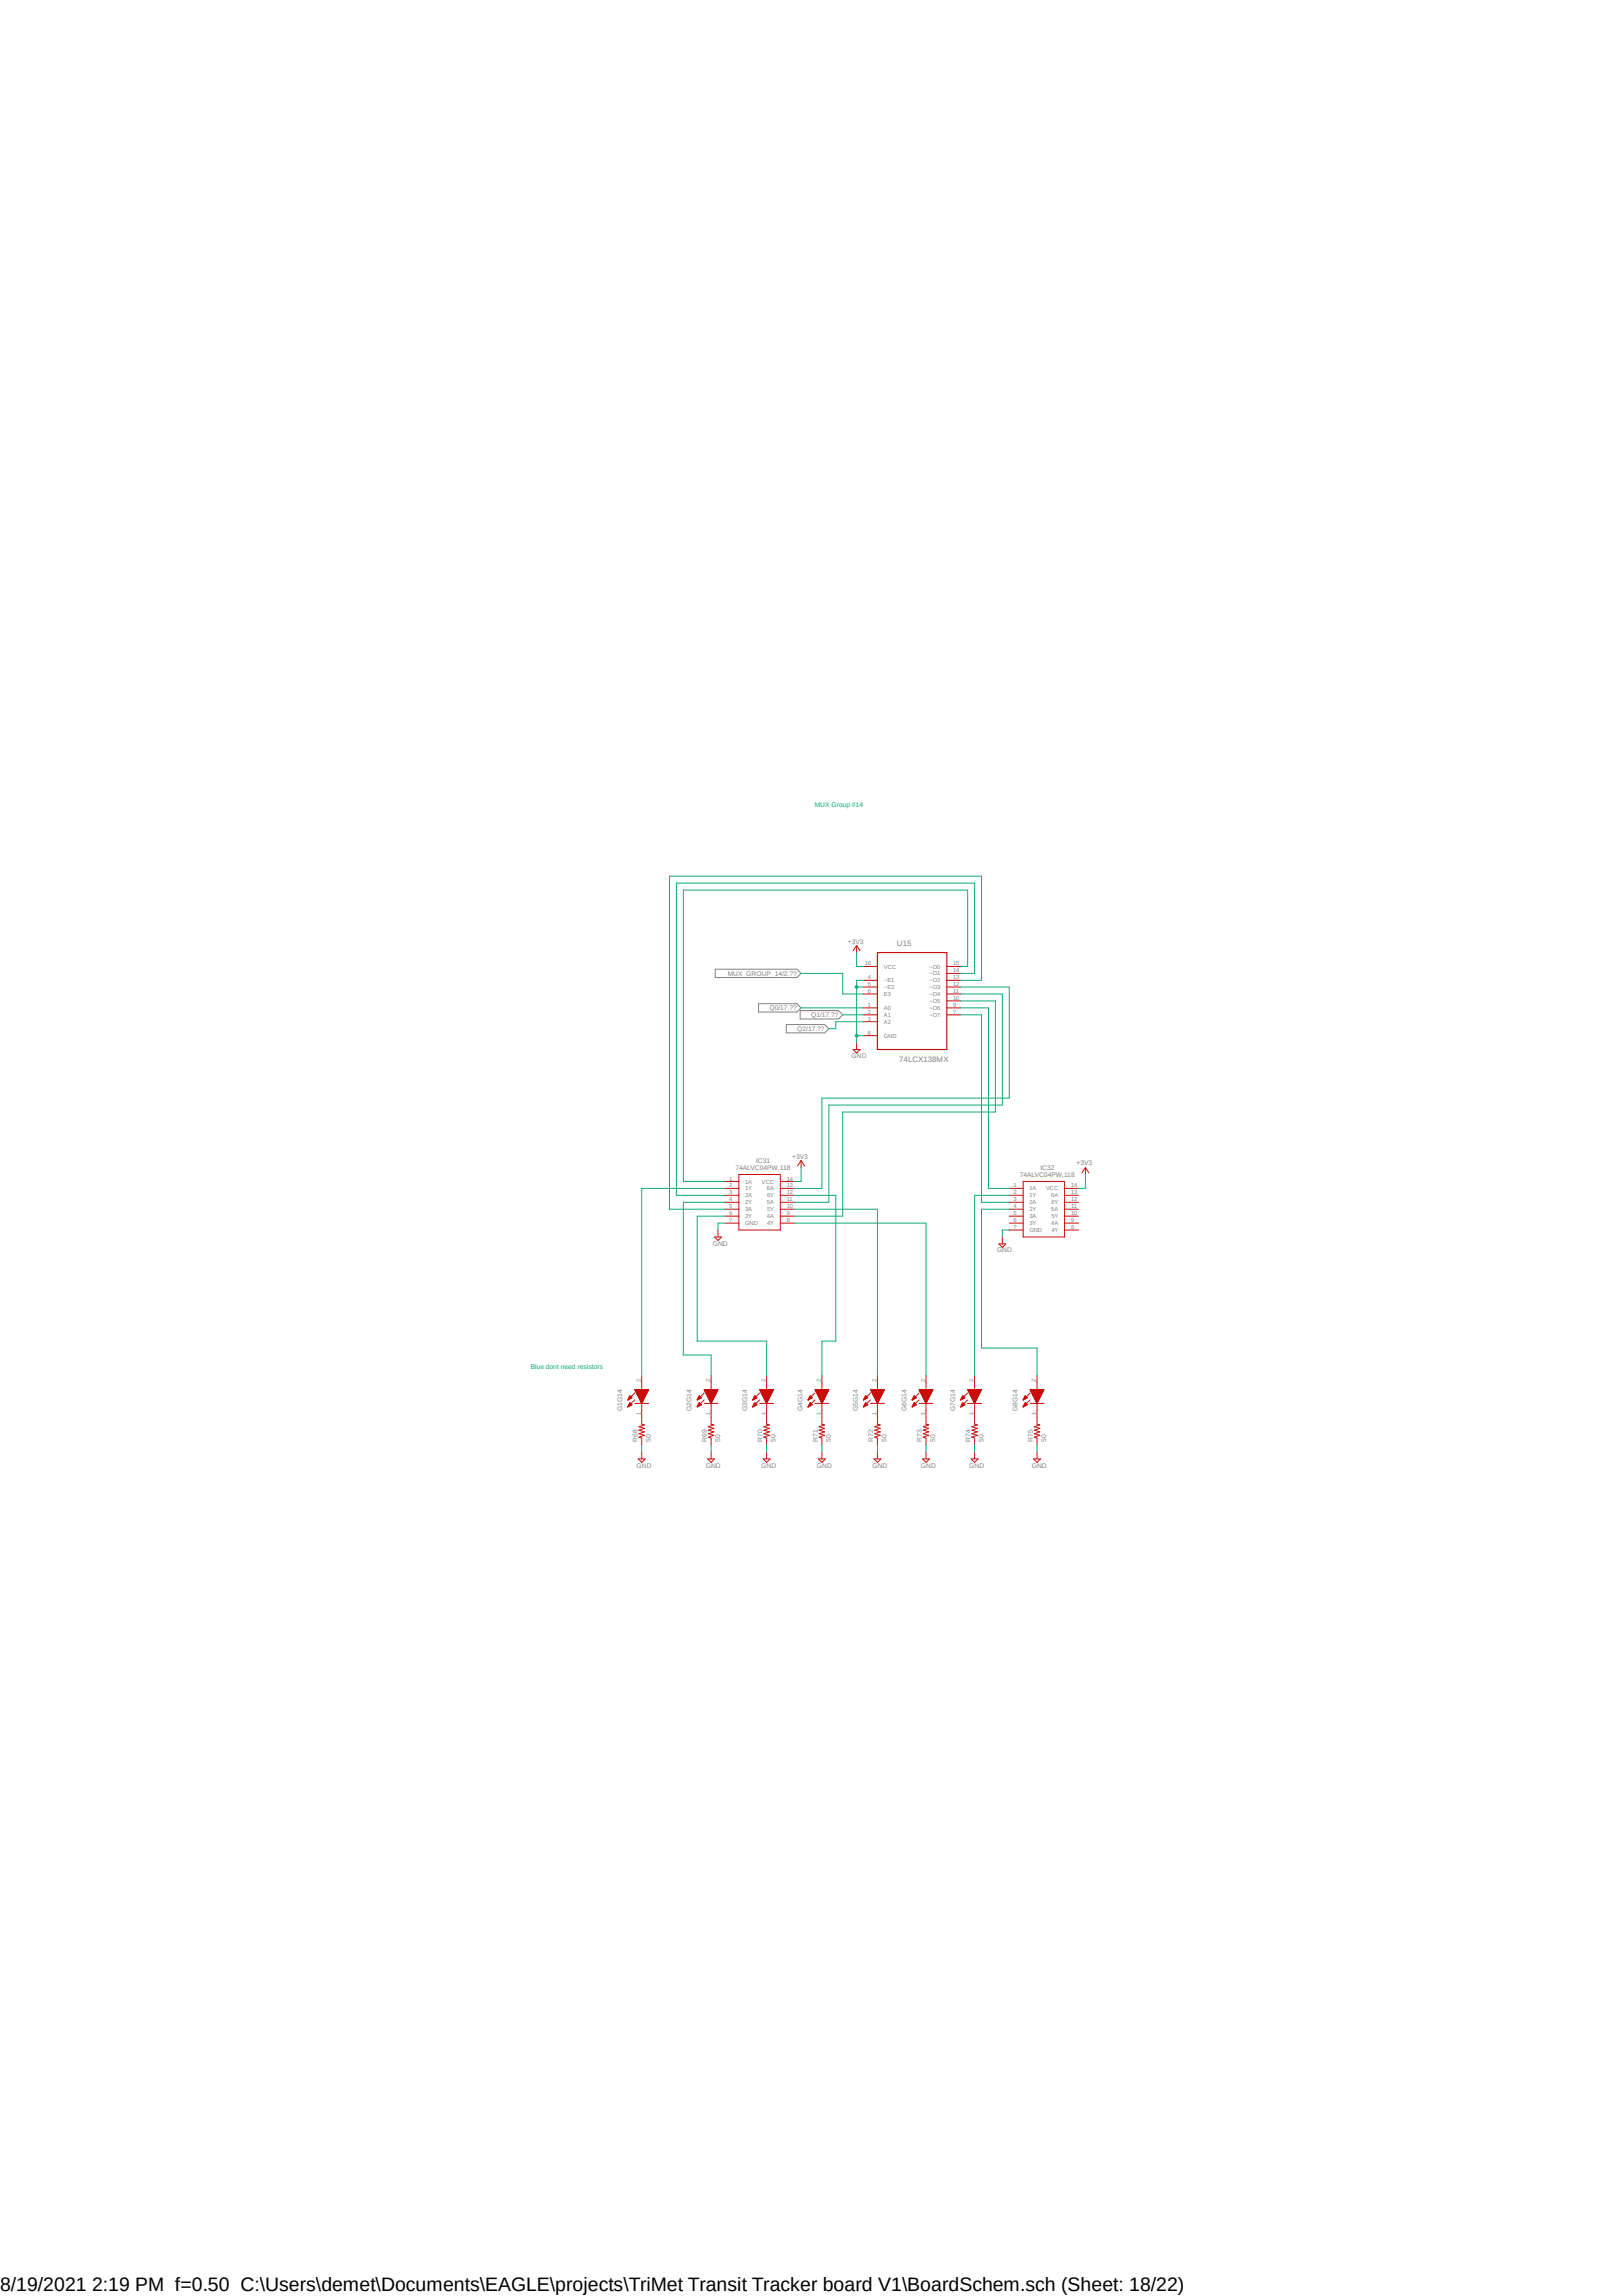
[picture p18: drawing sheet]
<svg xmlns="http://www.w3.org/2000/svg" width="297mm" height="420mm" viewBox="0 0 297 420" stroke-linecap="round" stroke-linejoin="round" font-family="sans-serif">
<defs><g id="words">
<text font-size="3.6" x="0" y="419.1">8/19/2021 2:19 PM f=0.50 C:\Users\demet\Documents\EAGLE\projects\TriMet Transit Tracker board V1\BoardSchem.sch (Sheet: 18/22)</text>
<g font-size="1.4" fill="#808080">
<text x="164.1" y="173">U15</text>
<text x="164.6" y="194.2">74LCX138MX</text>
</g>
<g font-size="1.2" fill="#0dab76">
<text x="149.1" y="147.6">MUX Group #14</text>
<text x="97.1" y="250.4">Blue dont need resistors</text>
</g>
<g font-size="1.2" fill="#808080">
<text x="155.2" y="172.6">+3V3</text>
<text x="133.2" y="178.5">MUX_GROUP_14/2.??</text>
<text x="140.8" y="184.8">Q0/17.??</text>
<text x="145.9" y="188.6">Q2/17.??</text>
<text x="148.4" y="186.1">Q1/17.??</text>
<text x="155.8" y="193.6">GND</text>
<text x="134.6" y="214">74ALVC04PW,118</text>
<text x="138.4" y="212.7">IC31</text>
<text x="145" y="211.9">+3V3</text>
<text x="186.6" y="215.3">74ALVC04PW,118</text>
<text x="190.4" y="214">IC32</text>
<text x="197" y="213.2">+3V3</text>
<text x="130.4" y="227.8">GND</text>
<text x="182.5" y="229.1">GND</text>
<text x="113.9" y="258.1" transform="rotate(-90 113.9 258.1)">G1G14</text>
<text x="116.7" y="263.7" transform="rotate(-90 116.7 263.7)">R68</text>
<text x="119.1" y="263.7" transform="rotate(-90 119.1 263.7)">50</text>
<text x="126.6" y="258.1" transform="rotate(-90 126.6 258.1)">G2G14</text>
<text x="129.4" y="263.7" transform="rotate(-90 129.4 263.7)">R69</text>
<text x="131.8" y="263.7" transform="rotate(-90 131.8 263.7)">50</text>
<text x="136.7" y="258.1" transform="rotate(-90 136.7 258.1)">G3G14</text>
<text x="139.5" y="263.7" transform="rotate(-90 139.5 263.7)">R70</text>
<text x="141.9" y="263.7" transform="rotate(-90 141.9 263.7)">50</text>
<text x="146.9" y="258.1" transform="rotate(-90 146.9 258.1)">G4G14</text>
<text x="149.7" y="263.7" transform="rotate(-90 149.7 263.7)">R71</text>
<text x="152.1" y="263.7" transform="rotate(-90 152.1 263.7)">50</text>
<text x="157" y="258.1" transform="rotate(-90 157 258.1)">G5G14</text>
<text x="159.8" y="263.7" transform="rotate(-90 159.8 263.7)">R72</text>
<text x="162.2" y="263.7" transform="rotate(-90 162.2 263.7)">50</text>
<text x="165.9" y="258.1" transform="rotate(-90 165.9 258.1)">G6G14</text>
<text x="168.7" y="263.7" transform="rotate(-90 168.7 263.7)">R73</text>
<text x="171.1" y="263.7" transform="rotate(-90 171.1 263.7)">50</text>
<text x="174.8" y="258.1" transform="rotate(-90 174.8 258.1)">G7G14</text>
<text x="177.6" y="263.7" transform="rotate(-90 177.6 263.7)">R74</text>
<text x="180" y="263.7" transform="rotate(-90 180 263.7)">50</text>
<text x="186.2" y="258.1" transform="rotate(-90 186.2 258.1)">G8G14</text>
<text x="189" y="263.7" transform="rotate(-90 189 263.7)">R75</text>
<text x="191.4" y="263.7" transform="rotate(-90 191.4 263.7)">50</text>
<text x="116.5" y="268.5">GND</text>
<text x="129.2" y="268.5">GND</text>
<text x="139.3" y="268.5">GND</text>
<text x="149.5" y="268.5">GND</text>
<text x="159.6" y="268.5">GND</text>
<text x="168.5" y="268.5">GND</text>
<text x="177.4" y="268.5">GND</text>
<text x="188.8" y="268.5">GND</text>
</g>
<g font-size="1.1" fill="#808080">
<text x="158.2" y="176.6">16</text>
<text x="158.8" y="179.1">4</text>
<text x="161.8" y="177.2">VCC</text>
<text x="161.8" y="179.7">~E1</text>
<text x="170.1" y="177.2">~O0</text>
<text x="170.1" y="178.4">~O1</text>
<text x="170.1" y="179.7">~O2</text>
<text x="174.4" y="176.6">15</text>
<text x="174.4" y="177.8">14</text>
<text x="174.4" y="179.1">13</text>
<text x="158.8" y="180.4">5</text>
<text x="158.8" y="181.7">6</text>
<text x="158.8" y="184.2">1</text>
<text x="158.8" y="185.5">2</text>
<text x="161.8" y="181">~E2</text>
<text x="161.8" y="182.2">E3</text>
<text x="161.8" y="184.7">A0</text>
<text x="170.1" y="181">~O3</text>
<text x="170.1" y="182.2">~O4</text>
<text x="170.1" y="183.5">~O5</text>
<text x="170.1" y="184.7">~O6</text>
<text x="174.4" y="180.4">12</text>
<text x="174.4" y="181.7">11</text>
<text x="174.4" y="182.9">10</text>
<text x="174.4" y="184.2">9</text>
<text x="174.4" y="185.5">7</text>
<text x="158.8" y="186.7">3</text>
<text x="158.8" y="189.3">8</text>
<text x="161.8" y="186">A1</text>
<text x="161.8" y="187.3">A2</text>
<text x="161.8" y="189.8">GND</text>
<text x="170.1" y="186">~O7</text>
<text x="133.4" y="215.9">1</text>
<text x="144" y="215.9">14</text>
<text x="133.4" y="217.2">2</text>
<text x="133.4" y="218.5">3</text>
<text x="133.4" y="219.8">4</text>
<text x="133.4" y="221">5</text>
<text x="136.4" y="216.5">1A</text>
<text x="136.4" y="217.8">1Y</text>
<text x="136.4" y="219">2A</text>
<text x="136.4" y="220.3">2Y</text>
<text x="136.4" y="221.6">3A</text>
<text x="139.4" y="216.5">VCC</text>
<text x="140.3" y="217.8">6A</text>
<text x="140.3" y="220.3">5A</text>
<text x="140.4" y="219">6Y</text>
<text x="140.4" y="221.6">5Y</text>
<text x="144" y="217.2">13</text>
<text x="144" y="218.5">12</text>
<text x="144" y="219.8">11</text>
<text x="144" y="221">10</text>
<text x="185.5" y="217.2">1</text>
<text x="185.5" y="218.5">2</text>
<text x="185.5" y="219.8">3</text>
<text x="185.5" y="221">4</text>
<text x="188.4" y="217.8">1A</text>
<text x="188.4" y="219">1Y</text>
<text x="188.4" y="220.3">2A</text>
<text x="188.4" y="221.6">2Y</text>
<text x="191.4" y="217.8">VCC</text>
<text x="192.4" y="219">6A</text>
<text x="192.4" y="221.6">5A</text>
<text x="192.4" y="220.3">6Y</text>
<text x="196" y="217.2">14</text>
<text x="196" y="218.5">13</text>
<text x="196" y="219.8">12</text>
<text x="196" y="221">11</text>
<text x="133.4" y="222.3">6</text>
<text x="133.4" y="223.6">7</text>
<text x="136.4" y="222.8">3Y</text>
<text x="136.4" y="224.1">GND</text>
<text x="140.3" y="222.8">4A</text>
<text x="140.4" y="224.1">4Y</text>
<text x="144" y="222.3">9</text>
<text x="144" y="223.6">8</text>
<text x="185.5" y="222.3">5</text>
<text x="185.5" y="223.6">6</text>
<text x="185.5" y="224.8">7</text>
<text x="188.4" y="222.8">3A</text>
<text x="188.4" y="224.1">3Y</text>
<text x="188.4" y="225.4">GND</text>
<text x="192.4" y="224.1">4A</text>
<text x="192.4" y="222.8">5Y</text>
<text x="192.4" y="225.4">4Y</text>
<text x="196" y="222.3">10</text>
<text x="196" y="223.6">9</text>
<text x="196" y="224.8">8</text>
<text x="117.3" y="252.7" transform="rotate(-90 117.3 252.7)">2</text>
<text x="130" y="252.7" transform="rotate(-90 130 252.7)">2</text>
<text x="140.1" y="252.7" transform="rotate(-90 140.1 252.7)">2</text>
<text x="150.2" y="252.7" transform="rotate(-90 150.2 252.7)">2</text>
<text x="160.4" y="252.7" transform="rotate(-90 160.4 252.7)">2</text>
<text x="169.3" y="252.7" transform="rotate(-90 169.3 252.7)">2</text>
<text x="178.2" y="252.7" transform="rotate(-90 178.2 252.7)">2</text>
<text x="189.6" y="252.7" transform="rotate(-90 189.6 252.7)">2</text>
<text x="117.3" y="258.8" transform="rotate(-90 117.3 258.8)">1</text>
<text x="130" y="258.8" transform="rotate(-90 130 258.8)">1</text>
<text x="140.1" y="258.8" transform="rotate(-90 140.1 258.8)">1</text>
<text x="150.2" y="258.8" transform="rotate(-90 150.2 258.8)">1</text>
<text x="160.4" y="258.8" transform="rotate(-90 160.4 258.8)">1</text>
<text x="169.3" y="258.8" transform="rotate(-90 169.3 258.8)">1</text>
<text x="178.2" y="258.8" transform="rotate(-90 178.2 258.8)">1</text>
<text x="189.6" y="258.8" transform="rotate(-90 189.6 258.8)">1</text>
</g>
</g></defs>
<path d="M96.8 146.3l103.4 122.5M200.2 146.3l-103.4 122.5" fill="none" stroke="#fff" stroke-width=".18"/>
<path d="M130.9 177.3h14.9l.8 .8-.8 .7h-14.9zM138.8 183.6h7l.8 .8-.8 .7h-7zM143.9 187.4h7l.8 .8-.8 .7h-7zM146.4 184.9h7.1l.7 .7-.7 .8h-7.1z" fill="none" stroke="#808080" stroke-width=".18"/>
<path d="M160.6 174.2h12.7v17.8h-12.7z" fill="none" stroke="#c90d0c" stroke-width=".21"/>
<g fill="none" stroke="#c90d0c" stroke-width=".18">
<path d="M156.8 173l.6 .9M156.8 173l-.7 .9M156.8 173v1.2M158 176.8h2.6M158 179.3h2.6M173.3 176.8h2.5M173.3 179.3h2.5M173.3 178.1h2.5M156.1 192h1.3l-.6 .6zM156.8 190.7v1.3M158 180.6h2.6M158 181.8h2.6"/>
<path d="M158 184.4h2.6M158 185.6h2.6M158 186.9h2.6M158 189.4h2.6M173.3 180.6h2.5M173.3 181.8h2.5M173.3 184.4h2.5M173.3 185.6h2.5M173.3 183.1h2.5M132.7 216.1h2.5M132.7 217.4h2.5M132.7 218.7h2.5"/>
<path d="M132.7 219.9h2.5M135.2 214.8h7.6v10.2h-7.6zM142.8 216.1h2.5M142.8 217.4h2.5M142.8 218.7h2.5M142.8 219.9h2.5M146.6 212.3l.6 1M146.6 212.3l-.6 1M146.6 212.3v1.3M184.7 217.4h2.5M184.7 218.7h2.5M184.7 219.9h2.5"/>
<path d="M187.2 216.1h7.6v10.2h-7.6zM194.8 217.4h2.6M194.8 218.7h2.6M194.8 219.9h2.6M198.6 213.6l.7 .9M198.6 213.6l-.6 .9M198.6 213.6v1.2M130.8 226.3h1.2l-.6 .6zM131.4 225v1.3M132.7 221.2h2.5M132.7 222.5h2.5M132.7 223.7h2.5"/>
<path d="M142.8 221.2h2.5M142.8 222.5h2.5M142.8 223.7h2.5M182.8 227.5h1.3l-.7 .7zM183.4 226.3v1.2M184.7 225h2.5M184.7 221.2h2.5M184.7 222.5h2.5M184.7 223.7h2.5M194.8 225h2.6M194.8 221.2h2.6M194.8 222.5h2.6"/>
<path d="M194.8 223.7h2.6M114.9 257.3v.1M114.9 256.1h.1M114.9 256h.1M114.9 257.3h.1M115 257.2h.1M115 257.2h.3M115 255.8h.4M115.1 255.8h.4M115.1 255.7h.6M115.1 255.7h.5M115.1 257h.6"/>
<path d="M115.1 256.9h.5M115.1 255.6h.4M115.1 256.8h.4M115.2 255.5h.2M115.2 256.8h.2M115.2 256.7h.2M115.2 256.7h.1M115.2 255.4h.2M115.2 255.4h.1M115.3 255.9h-.3M115.5 257l-.5 .1M115.7 257l-.4-.4-.4 .7"/>
<path d="M115.7 257l-.8 .3M115.7 255.7l-.4-.4-.4 .8M115.7 255.7l-.8 .4M116.2 256.7h2.5M116.2 256.1l-1.3 1.2M116.2 254.8l-1.3 1.3M116.2 254.2h2.5l-1.3 2.5zM116.2 254.3h2.4M116.2 254.3h2.5M116.2 254.4h2.4M116.3 254.4h2.3M116.3 254.6h2.2"/>
<path d="M116.3 254.5h2.2M116.4 254.6h2.1M116.4 254.7h2M116.5 254.9h1.9M116.5 254.9h1.8M116.6 255.1h1.6M116.6 255h1.7M116.7 255.2h1.5M116.7 255.3h1.4M116.7 255.3h1.5M116.8 255.4h1.3M116.8 255.6h1.2"/>
<path d="M116.8 255.5h1.2M116.9 255.7h1.1M116.9 255.7h1M117 255.8h.9M117 255.9h.9M117.1 256.1h.6M117.1 256h.7M117.1 256.2h.6M117.2 256.2h.5M117.2 256.3h.4M117.3 256.4h.3M117.3 256.5h.3"/>
<path d="M117.3 256.6h.2M117.3 256.5h.2M117.4 256.7h.1M117.4 251.6v2.6M117.4 256.7v3.8l.5 .1-1 .4 1 .3-1 .3 1 .3-1 .4 1 .3-1 .3 .5 .2v1.2M117.4 256.7l.1 .1M118.4 254.8h-1.9M127.6 257.3v.1M127.6 256.1h.1M127.6 256h.1M127.6 257.3h.1M127.6 257.2h.2"/>
<path d="M127.7 257.2h.3M127.7 255.8h.4M127.8 255.8h.4M127.8 255.7h.6M127.8 257h.6M127.8 255.7h.5M127.8 256.9h.5M127.8 255.6h.4M127.8 256.8h.4M127.9 256.7h.2M127.9 255.5h.2M127.9 255.4h.2"/>
<path d="M127.9 256.8h.2M127.9 256.7h.1M127.9 255.4h.1M128 255.9h-.4M128.2 257l-.5 .1M128.4 257l-.4-.4-.4 .7M128.4 257l-.8 .3M128.4 255.7l-.4-.4-.4 .8M128.4 255.7l-.8 .4M128.9 256.7h2.5M128.9 254.2h2.5l-1.3 2.5zM128.9 254.3h2.5"/>
<path d="M128.9 256.1l-1.3 1.2M128.9 254.8l-1.3 1.3M128.9 254.3h2.4M128.9 254.4h2.4M129 254.5h2.2M129 254.4h2.3M129 254.6h2.2M129.1 254.6h2M129.1 254.8h2M129.1 254.7h2M129.2 254.9h1.8M129.2 255h1.8"/>
<path d="M129.3 255.1h1.6M129.4 255.3h1.5M129.4 255.2h1.5M129.4 255.3h1.4M129.5 255.4h1.3M129.5 255.5h1.2M129.5 255.6h1.2M129.6 255.7h1M129.6 255.8h1M129.7 255.8h.9M129.7 255.9h.8M129.8 256h.7"/>
<path d="M129.8 256.1h.6M129.8 256.2h.6M129.9 256.3h.4M129.9 256.2h.5M130 256.4h.3M130 256.5h.2M130 256.5h.3M130 256.6h.2M130.1 256.7h.1M130.1 251.6v2.6M130.1 256.7v3.8l.5 .1-1 .4 1 .3-1 .3 1 .3-1 .4 1 .3-1 .3 .5 .2v1.2M130.1 256.7l.1 .1"/>
<path d="M137.8 256h.1M137.8 257.3h.1M137.8 257.3v.1M137.8 256.1h.1M137.8 257.2h.2M137.8 257.2h.3M137.9 255.8h.4M137.9 255.8h.5M137.9 255.7h.6M137.9 257h.6M138 255.7h.4M138 256.9h.4"/>
<path d="M138 255.6h.4M138 255.5h.3M138 256.8h.4M138 256.8h.3M138 256.7h.3M138 255.4h.3M138.1 256.7h.1M138.1 255.4h.1M138.1 255.9h-.3M138.4 257l-.5 .1M138.5 257l-.4-.4-.3 .7M138.5 257l-.7 .3"/>
<path d="M138.5 255.7l-.4-.4-.3 .8M138.5 255.7l-.7 .4M139 256.7h2.6M139 254.2h2.6l-1.3 2.5zM139 254.3h2.5M139 256.1l-1.2 1.2M139 254.8l-1.2 1.3M139.1 254.3h2.4M139.1 254.4h2.3M139.1 254.5h2.3M139.2 254.6h2.2M139.2 254.6h2.1"/>
<path d="M139.3 254.8h2M139.3 254.7h2M139.4 254.9h1.8M139.4 255h1.7M139.4 255.1h1.7M139.5 255.1h1.6M139.5 255.3h1.5M139.5 255.2h1.6M139.6 255.3h1.4M139.6 255.4h1.3M139.7 255.5h1.2M139.7 255.4h1.2"/>
<path d="M139.7 255.6h1.1M139.7 255.7h1.1M139.8 255.8h1M139.8 255.7h1M139.8 255.8h.9M139.9 255.9h.8M139.9 256h.7M140 256.1h.6M140 256.2h.5M140 256.3h.5M140.1 256.3h.4M140.1 256.4h.3"/>
<path d="M140.2 256.5h.2M140.2 256.6h.1M140.3 256.7h.1M140.3 251.6v2.6M140.3 256.7v3.8l.5 .1-1 .4 1 .3-1 .3 1 .3-1 .4 1 .3-1 .3 .5 .2v1.2M140.3 256.7v.1M147.9 257.3v.1M147.9 256.1h.1M147.9 256h.1M147.9 257.3h.1M148 257.2h.1M148 255.8h.4"/>
<path d="M148 257.2h.3M148 255.8h.5M148.1 255.7h.5M148.1 257h.5M148.1 255.6h.4M148.1 256.9h.5M148.1 256.8h.4M148.2 255.5h.3M148.2 256.8h.3M148.2 256.7h.2M148.2 255.4h.2M148.3 256.7h.1"/>
<path d="M148.3 255.9h-.3M148.3 255.4h.1M148.5 257l-.5 .1M148.6 257l-.3-.4-.4 .7M148.6 257l-.7 .3M148.6 255.7l-.3-.4-.4 .8M148.6 255.7l-.7 .4M149.1 256.7h2.6M149.1 254.2h2.6l-1.3 2.5zM149.1 256.1l-1.2 1.2M149.1 254.8l-1.2 1.3M149.2 254.3h2.5"/>
<path d="M149.2 254.3h2.4M149.3 254.4h2.3M149.3 254.5h2.3M149.4 254.6h2.1M149.4 254.7h2M149.4 254.8h2M149.5 254.9h1.8M149.6 255h1.7M149.6 255.1h1.7M149.6 255.2h1.6M149.6 255.1h1.6M149.7 255.3h1.5"/>
<path d="M149.7 255.3h1.4M149.8 255.4h1.2M149.8 255.4h1.3M149.8 255.5h1.2M149.9 255.6h1.1M149.9 255.7h1M149.9 255.7h1.1M149.9 255.8h1M150 255.8h.9M150.1 256h.7M150.1 256.1h.6M150.2 256.2h.5"/>
<path d="M150.2 256.3h.5M150.2 256.3h.4M150.3 256.5h.2M150.3 256.4h.3M150.4 256.6h.1M150.4 256.7h.1M150.4 251.6v2.6M150.4 256.7v3.8l.5 .1-1 .4 1 .3-1 .3 1 .3-1 .4 1 .3-1 .3 .5 .2v1.2M150.4 256.7l.1 .1M150.8 255.9h-.8M158 257.3l.1 .1M158 256.1h.1"/>
<path d="M158.1 256h.1M158.1 257.3h.1M158.1 257.2h.2M158.1 257.2h.3M158.2 255.8h.3M158.2 255.8h.5M158.2 255.7h.6M158.2 255.7h.5M158.2 257h.6M158.2 256.9h.5M158.3 255.6h.4M158.3 256.8h.4"/>
<path d="M158.3 255.5h.3M158.3 256.8h.3M158.4 256.7h.1M158.4 255.4h.1M158.4 255.9h-.3M158.7 257l-.5 .1M158.8 257l-.4-.4-.4 .7M158.8 257l-.8 .3M158.8 255.7l-.4-.4-.4 .8M158.8 255.7l-.8 .4M159.3 256.7h2.5M159.3 254.2h2.5l-1.2 2.5z"/>
<path d="M159.3 256.1l-1.3 1.2M159.3 254.8l-1.3 1.3M159.3 254.3h2.5M159.4 254.4h2.4M159.4 254.3h2.4M159.4 254.4h2.3M159.5 254.5h2.2M159.5 254.6h2.1M159.5 254.6h2.2M159.6 254.7h2M159.6 254.8h1.9M159.6 254.9h1.9"/>
<path d="M159.7 254.9h1.8M159.7 255h1.7M159.8 255.1h1.6M159.8 255.2h1.5M159.9 255.3h1.4M159.9 255.4h1.3M160 255.5h1.2M160 255.7h1.1M160 255.6h1.2M160.1 255.7h1M160.1 255.8h.9M160.1 255.9h.9"/>
<path d="M160.2 256h.7M160.3 256.2h.6M160.3 256.1h.6M160.3 256.2h.5M160.4 256.3h.4M160.4 256.4h.3M160.4 256.5h.3M160.5 256.5h.2M160.5 256.7h.1M160.5 256.6h.2M160.6 251.6v2.6M160.6 256.7v3.8l.5 .1-1 .4 1 .3-1 .3 1 .3-1 .4 1 .3-1 .3 .5 .2v1.2"/>
<path d="M160.6 256.7v.1M166.9 257.3l.1 .1M166.9 256.1h.1M167 256h.1M167 257.3h.1M167 257.2h.2M167 257.2h.3M167 255.8h.4M167.1 255.8h.5M167.1 255.7h.6M167.1 255.7h.5M167.1 257h.6"/>
<path d="M167.1 256.9h.5M167.2 255.6h.4M167.2 256.8h.4M167.2 255.5h.3M167.2 256.8h.3M167.3 256.7h.1M167.3 255.4h.1M167.3 255.9h-.3M167.6 257l-.6 .1M167.7 257l-.4-.4-.4 .7M167.7 257l-.8 .3M167.7 255.7l-.4-.4-.4 .8"/>
<path d="M167.7 255.7l-.8 .4M168.2 256.7h2.5M168.2 254.2h2.5l-1.2 2.5zM168.2 256.1l-1.3 1.2M168.2 254.8l-1.3 1.3M168.2 254.3h2.4M168.2 254.3h2.5M168.3 254.4h2.3M168.4 254.6h2.1M168.4 254.5h2.2M168.4 254.7h2.1M168.5 254.9h1.9"/>
<path d="M168.6 254.9h1.7M168.6 255.1h1.7M168.6 255h1.7M168.7 255.1h1.6M168.7 255.2h1.5M168.7 255.3h1.4M168.7 255.3h1.5M168.8 255.4h1.3M168.9 255.6h1.1M168.9 255.5h1.2M168.9 255.7h1.1M169 255.7h1"/>
<path d="M169 255.8h.9M169 255.9h.9M169.1 256.1h.7M169.1 256h.7M169.2 256.2h.6M169.2 256.2h.5M169.2 256.3h.4M169.2 256.3h.5M169.3 256.4h.3M169.3 256.5h.3M169.4 256.6h.1M169.4 256.5h.1"/>
<path d="M169.4 256.7h.1M169.5 251.6v2.6M169.5 256.7v3.8l.5 .1-1 .4 1 .3-1 .3 1 .3-1 .4 1 .3-1 .3 .5 .2v1.2M169.5 256.7v.1M170.4 254.8h-1.9M175.8 257.3l.1 .1M175.8 256.1h.1M175.9 256h.1M175.9 257.3h.1M175.9 257.2h.2M175.9 257.2h.3M175.9 255.8h.4"/>
<path d="M176 255.8h.4M176 255.7h.6M176 257h.6M176 255.7h.5M176 256.9h.5M176.1 255.6h.3M176.1 256.8h.3M176.1 256.7h.2M176.1 255.5h.3M176.1 255.4h.2M176.1 256.7h.1M176.1 255.4h.1"/>
<path d="M176.2 255.9h-.3M176.4 257l-.5 .1M176.6 257l-.4-.4-.4 .7M176.6 257l-.8 .3M176.6 255.7l-.4-.4-.4 .8M176.6 255.7l-.8 .4M177.1 256.7h2.5M177.1 254.2h2.5l-1.2 2.5zM177.1 256.1l-1.3 1.2M177.1 254.8l-1.3 1.3M177.1 254.3h2.4M177.1 254.3h2.5"/>
<path d="M177.2 254.4h2.3M177.2 254.6h2.2M177.2 254.5h2.3M177.3 254.6h2.1M177.3 254.7h2.1M177.4 254.9h1.9M177.5 254.9h1.7M177.5 255.1h1.7M177.5 255h1.7M177.6 255.2h1.5M177.6 255.3h1.4M177.6 255.3h1.5"/>
<path d="M177.7 255.4h1.3M177.8 255.6h1.1M177.8 255.5h1.1M177.8 255.7h1.1M177.9 255.8h.9M177.9 255.9h.9M178 256.1h.6M178 256h.7M178.1 256.2h.5M178.1 256.3h.4M178.1 256.3h.5M178.2 256.4h.3"/>
<path d="M178.2 256.5h.3M178.3 256.6h.1M178.3 256.5h.1M178.3 256.7h.1M178.4 251.6v2.6M178.4 256.7v3.8l.5 .1-1.1 .4 1.1 .3-1.1 .3 1.1 .3-1.1 .4 1.1 .3-1.1 .3 .6 .2v1.2M178.4 256.7v.1M179.3 254.8h-1.9M187.2 256h.2M187.2 257.3h.2M187.2 257.3l.1 .1M187.2 256.1h.1"/>
<path d="M187.3 257.2h.2M187.3 257.2h.3M187.4 255.8h.3M187.4 255.8h.5M187.4 255.7h.6M187.4 257h.6M187.5 255.7h.4M187.5 256.9h.4M187.5 255.6h.4M187.5 255.5h.3M187.5 256.8h.4M187.5 256.8h.3"/>
<path d="M187.5 256.7h.2M187.5 255.4h.2M187.6 256.7h.1M187.6 255.4h.1M187.6 255.9h-.3M187.9 257l-.5 .1M188 257l-.4-.4-.4 .7M188 257l-.8 .3M188 255.7l-.4-.4-.4 .8M188 255.7l-.8 .4M188.5 256.7h2.6M188.5 254.2h2.6l-1.3 2.5z"/>
<path d="M188.5 254.3h2.5M188.5 256.1l-1.3 1.2M188.5 254.8l-1.3 1.3M188.6 254.3h2.4M188.6 254.4h2.3M188.6 254.5h2.3M188.7 254.6h2.1M188.8 254.8h2M188.8 254.7h2M188.8 254.9h1.9M188.9 255h1.7M188.9 254.9h1.8"/>
<path d="M188.9 255.1h1.7M189 255.1h1.5M189 255.3h1.5M189 255.2h1.5M189.1 255.3h1.4M189.1 255.4h1.3M189.1 255.5h1.3M189.2 255.6h1.1M189.2 255.7h1.1M189.3 255.8h.9M189.3 255.7h1M189.4 255.9h.8"/>
<path d="M189.4 256h.7M189.4 256.1h.7M189.5 256.2h.5M189.5 256.3h.5M189.6 256.3h.3M189.6 256.4h.3M189.7 256.5h.2M189.7 256.6h.1M189.7 256.7h.1M189.8 251.6v2.6M189.8 256.7v3.8l.5 .1-1 .4 1 .3-1 .3 1 .3-1 .4 1 .3-1 .3 .5 .2v1.2M189.8 256.7v.1"/>
<path d="M116.8 266.9h1.3l-.7 .6zM117.4 265.6v1.3M129.5 266.9h1.3l-.7 .6zM130.1 265.6v1.3M139.7 266.9h1.2l-.6 .6zM140.3 265.6v1.3M149.8 266.9h1.2l-.6 .6zM150.4 265.6v1.3M159.9 266.9h1.3l-.6 .6zM160.6 265.6v1.3M168.8 266.9h1.3l-.6 .6zM169.5 265.6v1.3"/>
<path d="M177.7 266.9h1.3l-.6 .6zM178.4 265.6v1.3M189.1 266.9h1.3l-.6 .6zM189.8 265.6v1.3"/>
</g>
<path d="M156.8 174.2v2.6h1.2M158 179.3h-1.2v11.4M156.8 189.4h1.2M156.8 180.6h1.2M146.6 213.6v2.5h-1.3M198.6 214.8v2.6h-1.2M132.7 223.7h-1.3v1.3M184.7 225h-1.3v1.3" fill="none" stroke="#0dab76" stroke-width=".18"/>
<circle cx="156.8" cy="180.6" r=".25" fill="#0dab76"/>
<circle cx="156.8" cy="180.6" r=".25" fill="none" stroke="#0dab76" stroke-width=".18"/>
<circle cx="156.8" cy="189.4" r=".25" fill="#0dab76"/>
<g fill="none" stroke="#0dab76" stroke-width=".18">
<path d="M146.6 178.1h7.6v3.7h3.8M175.8 178.1h2.6v-16.6h-54.6v57.2h8.9M175.8 176.8h1.3v-14h-52v53.3h7.6M175.8 179.3h3.8v-19h-57.1v60.9h10.2M146.6 184.4h11.4M154.2 185.6h3.8M158 186.9h-5v1.3h-1.3M175.8 180.6h8.9v20.3h-34.3v16.5h-5.1M175.8 184.4h5.1v33h3.8M175.8 185.6h3.8v34.3h5.1M175.8 181.8h7.6v20.3h-31.7v17.8h-6.4M175.8 183.1h6.4v20.3h-28v19.1h-8.9"/>
<path d="M132.7 217.4h-15.3v34.2M132.7 219.9h-7.6v28h5v3.7M145.3 218.7h7.7v26.6h-2.6v6.3M184.7 218.7h-6.3v32.9M132.7 222.5h-5.1v22.8h12.7v6.3M145.3 221.2h15.3v30.4M145.3 223.7h24.2v27.9M184.7 221.2h-5.1v25.4h10.2v5M117.4 264.3v1.3M130.1 264.3v1.3M140.3 264.3v1.3M150.4 264.3v1.3"/>
<path d="M160.6 264.3v1.3M169.5 264.3v1.3M178.4 264.3v1.3M189.8 264.3v1.3"/>
<circle cx="156.8" cy="189.4" r=".25"/>
</g>
<use href="#words"/>
</svg>
